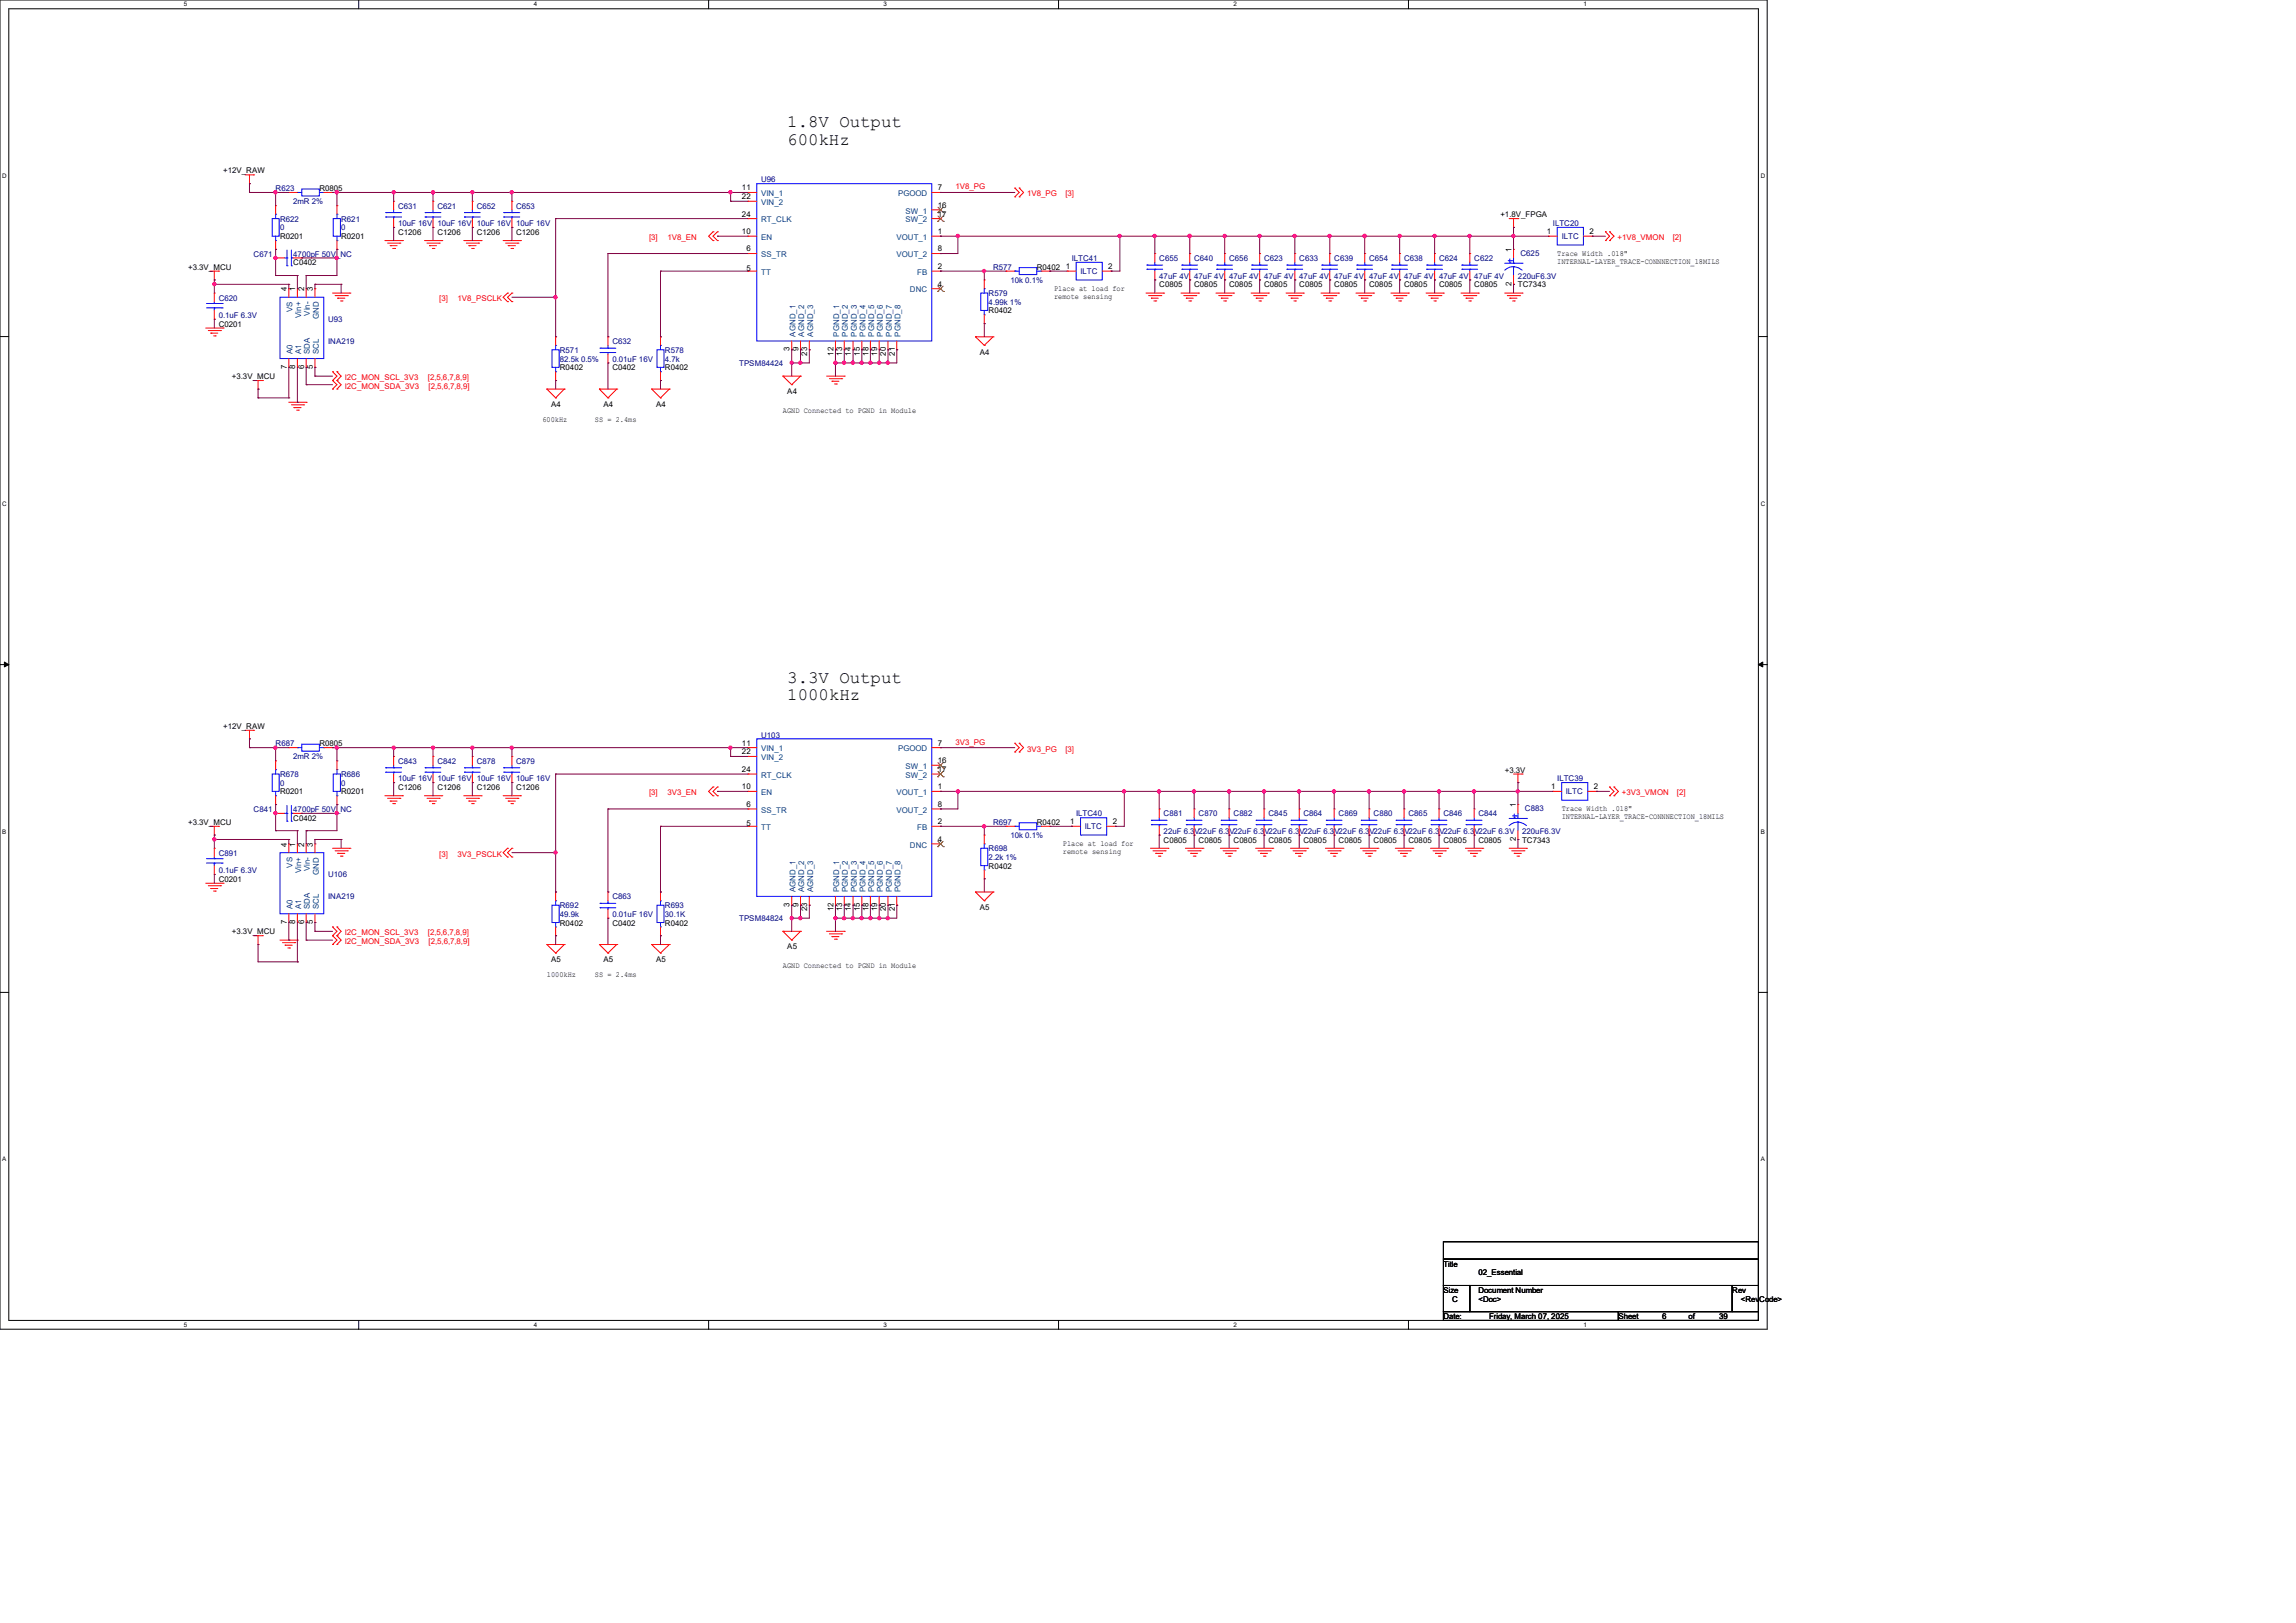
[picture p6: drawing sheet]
<svg xmlns="http://www.w3.org/2000/svg" width="420mm" height="297mm" viewBox="0 0 420 297" stroke-linecap="round" stroke-linejoin="round" font-family="sans-serif">
<defs><g id="words">
<g font-size="3.2">
<text x="144" y="23.3">1.8V Output</text>
<text x="144" y="26.5">600kHz</text>
<text x="144" y="124.9">3.3V Output</text>
<text x="144" y="128.1">1000kHz</text>
</g>
<g font-size="1.4">
<text x="40.8" y="31.8">+12V_RAW</text>
<text x="58.4" y="35">R0805</text>
<text x="135.7" y="34.8">11</text>
<text x="171.5" y="34.8">7</text>
<text x="135.7" y="36.5">22</text>
<text x="135.7" y="39.6">24</text>
<text x="171.5" y="38">16</text>
<text x="171.5" y="39.6">17</text>
<text x="274.4" y="39.8">+1.8V_FPGA</text>
<text x="51.2" y="43.8">R0201</text>
<text x="62.4" y="43.8">R0201</text>
<text x="72.8" y="43">C1206</text>
<text x="80" y="43">C1206</text>
<text x="87.2" y="43">C1206</text>
<text x="94.4" y="43">C1206</text>
<text x="135.7" y="42.8">10</text>
<text x="136.5" y="46">6</text>
<text x="171.5" y="42.8">1</text>
<text x="171.5" y="46">8</text>
<text x="276.5" y="46.1" transform="rotate(-90 276.5 46.1)">1</text>
<text x="283" y="42.8">1</text>
<text x="284.9" y="46.8">Trace Width .018&quot;</text>
<text x="290.7" y="42.8">2</text>
<text x="34.4" y="49.4">+3.3V_MCU</text>
<text x="52.5" y="53.3" transform="rotate(-90 52.5 53.3)">4</text>
<text x="53.6" y="48.6">C0402</text>
<text x="54" y="53.3" transform="rotate(-90 54 53.3)">1</text>
<text x="55.6" y="53.3" transform="rotate(-90 55.6 53.3)">2</text>
<text x="57.2" y="53.3" transform="rotate(-90 57.2 53.3)">3</text>
<text x="136.5" y="49.5">5</text>
<text x="171.5" y="49.2">2</text>
<text x="171.5" y="52.5">4</text>
<text x="189.7" y="49.4">R0402</text>
<text x="192.8" y="53.2">Place at load for</text>
<text x="194.9" y="49.2">1</text>
<text x="202.7" y="49.2">2</text>
<text x="212" y="52.6">C0805</text>
<text x="218.4" y="52.6">C0805</text>
<text x="224.8" y="52.6">C0805</text>
<text x="231.2" y="52.6">C0805</text>
<text x="237.7" y="52.6">C0805</text>
<text x="244.1" y="52.6">C0805</text>
<text x="250.4" y="52.6">C0805</text>
<text x="256.8" y="52.6">C0805</text>
<text x="263.2" y="52.6">C0805</text>
<text x="269.7" y="52.6">C0805</text>
<text x="276.5" y="52.3" transform="rotate(-90 276.5 52.3)">2</text>
<text x="277.7" y="52.6">TC7343</text>
<text x="284.9" y="48.3">INTERNAL-LAYER_TRACE-CONNNECTION_18MILS</text>
<text x="40" y="59.8">C0201</text>
<text x="180.8" y="57.4">R0402</text>
<text x="192.8" y="54.7">remote sensing</text>
<text x="144.4" y="64.3" transform="rotate(-90 144.4 64.3)">3</text>
<text x="146.1" y="64.3" transform="rotate(-90 146.1 64.3)">9</text>
<text x="147.7" y="65.1" transform="rotate(-90 147.7 65.1)">23</text>
<text x="152.4" y="65.1" transform="rotate(-90 152.4 65.1)">12</text>
<text x="154.1" y="65.1" transform="rotate(-90 154.1 65.1)">13</text>
<text x="155.7" y="65.1" transform="rotate(-90 155.7 65.1)">14</text>
<text x="157.3" y="65.1" transform="rotate(-90 157.3 65.1)">15</text>
<text x="158.8" y="65.1" transform="rotate(-90 158.8 65.1)">18</text>
<text x="160.4" y="65.1" transform="rotate(-90 160.4 65.1)">19</text>
<text x="162.1" y="65.1" transform="rotate(-90 162.1 65.1)">20</text>
<text x="163.7" y="65.1" transform="rotate(-90 163.7 65.1)">21</text>
<text x="179.2" y="64.9">A4</text>
<text x="42.4" y="69.4">+3.3V_MCU</text>
<text x="52.5" y="67.5" transform="rotate(-90 52.5 67.5)">7</text>
<text x="54" y="67.5" transform="rotate(-90 54 67.5)">8</text>
<text x="55.6" y="67.5" transform="rotate(-90 55.6 67.5)">6</text>
<text x="57.2" y="67.5" transform="rotate(-90 57.2 67.5)">5</text>
<text x="102.4" y="67.8">R0402</text>
<text x="112" y="67.8">C0402</text>
<text x="121.6" y="67.8">R0402</text>
<text x="99.2" y="77.2">600kHz</text>
<text x="100.8" y="74.5">A4</text>
<text x="108.8" y="77.2">SS = 2.4ms</text>
<text x="110.4" y="74.5">A4</text>
<text x="120" y="74.5">A4</text>
<text x="143.2" y="75.6">AGND Connected to PGND in Module</text>
<text x="144" y="72.1">A4</text>
<text x="40.8" y="133.4">+12V_RAW</text>
<text x="58.4" y="136.6">R0805</text>
<text x="135.7" y="136.4">11</text>
<text x="171.5" y="136.4">7</text>
<text x="135.7" y="138.1">22</text>
<text x="135.7" y="141.3">24</text>
<text x="171.5" y="139.7">16</text>
<text x="171.5" y="141.3">17</text>
<text x="275.3" y="141.4">+3.3V</text>
<text x="51.2" y="145.4">R0201</text>
<text x="62.4" y="145.4">R0201</text>
<text x="72.8" y="144.6">C1206</text>
<text x="80" y="144.6">C1206</text>
<text x="87.2" y="144.6">C1206</text>
<text x="94.4" y="144.6">C1206</text>
<text x="135.7" y="144.4">10</text>
<text x="136.5" y="147.7">6</text>
<text x="171.5" y="144.4">1</text>
<text x="171.5" y="147.7">8</text>
<text x="277.3" y="147.7" transform="rotate(-90 277.3 147.7)">1</text>
<text x="283.8" y="144.4">1</text>
<text x="285.7" y="148.4">Trace Width .018&quot;</text>
<text x="285.7" y="149.9">INTERNAL-LAYER_TRACE-CONNNECTION_18MILS</text>
<text x="291.6" y="144.4">2</text>
<text x="34.4" y="151">+3.3V_MCU</text>
<text x="52.5" y="154.9" transform="rotate(-90 52.5 154.9)">4</text>
<text x="53.6" y="150.2">C0402</text>
<text x="54" y="154.9" transform="rotate(-90 54 154.9)">1</text>
<text x="55.6" y="154.9" transform="rotate(-90 55.6 154.9)">2</text>
<text x="57.2" y="154.9" transform="rotate(-90 57.2 154.9)">3</text>
<text x="136.5" y="151.1">5</text>
<text x="171.5" y="150.8">2</text>
<text x="171.5" y="154.1">4</text>
<text x="189.7" y="151">R0402</text>
<text x="194.4" y="154.8">Place at load for</text>
<text x="195.8" y="150.8">1</text>
<text x="203.5" y="150.8">2</text>
<text x="212.9" y="154.2">C0805</text>
<text x="219.2" y="154.2">C0805</text>
<text x="225.6" y="154.2">C0805</text>
<text x="232" y="154.2">C0805</text>
<text x="238.4" y="154.2">C0805</text>
<text x="244.9" y="154.2">C0805</text>
<text x="251.2" y="154.2">C0805</text>
<text x="257.6" y="154.2">C0805</text>
<text x="264" y="154.2">C0805</text>
<text x="270.4" y="154.2">C0805</text>
<text x="277.3" y="153.9" transform="rotate(-90 277.3 153.9)">2</text>
<text x="278.4" y="154.2">TC7343</text>
<text x="40" y="161.4">C0201</text>
<text x="180.8" y="159">R0402</text>
<text x="194.4" y="156.3">remote sensing</text>
<text x="144.4" y="165.9" transform="rotate(-90 144.4 165.9)">3</text>
<text x="146.1" y="165.9" transform="rotate(-90 146.1 165.9)">9</text>
<text x="147.7" y="166.8" transform="rotate(-90 147.7 166.8)">23</text>
<text x="152.4" y="166.8" transform="rotate(-90 152.4 166.8)">12</text>
<text x="154.1" y="166.8" transform="rotate(-90 154.1 166.8)">13</text>
<text x="155.7" y="166.8" transform="rotate(-90 155.7 166.8)">14</text>
<text x="157.3" y="166.8" transform="rotate(-90 157.3 166.8)">15</text>
<text x="158.8" y="166.8" transform="rotate(-90 158.8 166.8)">18</text>
<text x="160.4" y="166.8" transform="rotate(-90 160.4 166.8)">19</text>
<text x="162.1" y="166.8" transform="rotate(-90 162.1 166.8)">20</text>
<text x="163.7" y="166.8" transform="rotate(-90 163.7 166.8)">21</text>
<text x="179.2" y="166.5">A5</text>
<text x="42.4" y="171">+3.3V_MCU</text>
<text x="52.5" y="169.1" transform="rotate(-90 52.5 169.1)">7</text>
<text x="54" y="169.1" transform="rotate(-90 54 169.1)">8</text>
<text x="55.6" y="169.1" transform="rotate(-90 55.6 169.1)">6</text>
<text x="57.2" y="169.1" transform="rotate(-90 57.2 169.1)">5</text>
<text x="102.4" y="169.4">R0402</text>
<text x="112" y="169.4">C0402</text>
<text x="121.6" y="169.4">R0402</text>
<text x="144" y="173.7">A5</text>
<text x="100" y="178.8">1000kHz</text>
<text x="100.8" y="176.1">A5</text>
<text x="108.8" y="178.8">SS = 2.4ms</text>
<text x="110.4" y="176.1">A5</text>
<text x="120" y="176.1">A5</text>
<text x="143.2" y="177.2">AGND Connected to PGND in Module</text>
<text x="264" y="231.8">Title</text>
<text x="270.4" y="233.4">02_Essential</text>
<text x="264" y="236.6">Size</text>
<text x="265.6" y="238.2">C</text>
<text x="270.4" y="236.6">Document Number</text>
<text x="270.4" y="238.2">&lt;Doc&gt;</text>
<text x="316.9" y="236.6">Rev</text>
<text x="318.4" y="238.2">&lt;RevCode&gt;</text>
<text x="264" y="241.4">Date:</text>
<text x="272.4" y="241.4">Friday, March 07, 2025</text>
<text x="296" y="241.4">Sheet</text>
<text x="304" y="241.4">6</text>
<text x="308.9" y="241.4">of</text>
<text x="314.5" y="241.4">39</text>
</g>
<g font-size="1.4" fill="#000080">
<text x="50.4" y="35">R623</text>
<text x="139.2" y="33.4">U96</text>
<text x="51.2" y="40.6">R622</text>
<text x="53.6" y="37.4">2mR 2%</text>
<text x="62.4" y="40.6">R621</text>
<text x="72.8" y="38.2">C631</text>
<text x="72.8" y="41.4">10uF 16V 10uF 16V 10uF 16V 10uF 16V</text>
<text x="80" y="38.2">C621</text>
<text x="87.2" y="38.2">C652</text>
<text x="94.4" y="38.2">C653</text>
<text x="284.1" y="41.4">ILTC20</text>
<text x="46.4" y="47">C671</text>
<text x="51.2" y="42.2">0</text>
<text x="53.6" y="47">4700pF 50V_NC</text>
<text x="62.4" y="42.2">0</text>
<text x="196" y="47.8">ILTC41</text>
<text x="212" y="47.8">C655</text>
<text x="218.4" y="47.8">C640</text>
<text x="224.8" y="47.8">C656</text>
<text x="231.2" y="47.8">C623</text>
<text x="237.7" y="47.8">C633</text>
<text x="244.1" y="47.8">C639</text>
<text x="250.4" y="47.8">C654</text>
<text x="256.8" y="47.8">C638</text>
<text x="263.2" y="47.8">C624</text>
<text x="269.7" y="47.8">C622</text>
<text x="278.1" y="46.8">C625</text>
<text x="285.7" y="43.8">ILTC</text>
<text x="181.7" y="49.4">R577</text>
<text x="184.8" y="51.8">10k 0.1%</text>
<text x="197.7" y="50.2">ILTC</text>
<text x="212" y="51">47uF 4V 47uF 4V 47uF 4V 47uF 4V 47uF 4V 47uF 4V 47uF 4V 47uF 4V 47uF 4V 47uF 4V</text>
<text x="277.7" y="51">220uF6.3V</text>
<text x="40" y="55">C620</text>
<text x="40" y="58.2">0.1uF 6.3V</text>
<text x="60" y="59">U93</text>
<text x="180.8" y="54.2">R579</text>
<text x="180.8" y="55.8">4.99k 1%</text>
<text x="60" y="63">INA219</text>
<text x="102.4" y="64.6">R571</text>
<text x="112" y="63">C632</text>
<text x="121.6" y="64.6">R578</text>
<text x="102.4" y="66.2">82.5k 0.5%</text>
<text x="112" y="66.2">0.01uF 16V</text>
<text x="121.6" y="66.2">4.7k</text>
<text x="135.2" y="67">TPSM84424</text>
<text x="50.4" y="136.6">R687</text>
<text x="139.2" y="135">U103</text>
<text x="51.2" y="142.2">R678</text>
<text x="51.2" y="143.8">0</text>
<text x="53.6" y="139">2mR 2%</text>
<text x="62.4" y="142.2">R686</text>
<text x="62.4" y="143.8">0</text>
<text x="72.8" y="139.8">C843</text>
<text x="72.8" y="143">10uF 16V 10uF 16V 10uF 16V 10uF 16V</text>
<text x="80" y="139.8">C842</text>
<text x="87.2" y="139.8">C878</text>
<text x="94.4" y="139.8">C879</text>
<text x="284.9" y="143">ILTC39</text>
<text x="46.4" y="148.6">C841</text>
<text x="53.6" y="148.6">4700pF 50V_NC</text>
<text x="196.9" y="149.4">ILTC40</text>
<text x="212.9" y="149.4">C881</text>
<text x="219.2" y="149.4">C870</text>
<text x="225.6" y="149.4">C882</text>
<text x="232" y="149.4">C845</text>
<text x="238.4" y="149.4">C864</text>
<text x="244.9" y="149.4">C869</text>
<text x="251.2" y="149.4">C880</text>
<text x="257.6" y="149.4">C865</text>
<text x="264" y="149.4">C846</text>
<text x="270.4" y="149.4">C844</text>
<text x="278.9" y="148.4">C883</text>
<text x="286.4" y="145.4">ILTC</text>
<text x="180.8" y="155.8">R698</text>
<text x="181.7" y="151">R697</text>
<text x="184.8" y="153.4">10k 0.1%</text>
<text x="198.4" y="151.8">ILTC</text>
<text x="212.9" y="152.6">22uF 6.3V22uF 6.3V22uF 6.3V22uF 6.3V22uF 6.3V22uF 6.3V22uF 6.3V22uF 6.3V22uF 6.3V22uF 6.3V</text>
<text x="278.4" y="152.6">220uF6.3V</text>
<text x="40" y="156.6">C891</text>
<text x="40" y="159.8">0.1uF 6.3V</text>
<text x="60" y="160.6">U106</text>
<text x="180.8" y="157.4">2.2k 1%</text>
<text x="60" y="164.6">INA219</text>
<text x="102.4" y="166.2">R692</text>
<text x="102.4" y="167.8">49.9k</text>
<text x="112" y="164.6">C863</text>
<text x="112" y="167.8">0.01uF 16V</text>
<text x="121.6" y="166.2">R693</text>
<text x="121.6" y="167.8">30.1K</text>
<text x="135.2" y="168.6">TPSM84824</text>
</g>
<g font-size="1.4" fill="#004080">
<text x="139.2" y="35.9">VIN_1</text>
<text x="164.3" y="35.9">PGOOD</text>
<text x="139.2" y="37.5">VIN_2</text>
<text x="139.2" y="40.7">RT_CLK</text>
<text x="165.6" y="39.1">SW_1</text>
<text x="165.6" y="40.7">SW_2</text>
<text x="139.2" y="43.9">EN</text>
<text x="139.2" y="47.1">SS_TR</text>
<text x="164" y="43.9">VOUT_1</text>
<text x="164" y="47.1">VOUT_2</text>
<text x="139.2" y="50.3">TT</text>
<text x="166.5" y="53.5">DNC</text>
<text x="167.8" y="50.3">FB</text>
<text x="53.5" y="57.2" transform="rotate(-90 53.5 57.2)">VS</text>
<text x="55.1" y="58.2" transform="rotate(-90 55.1 58.2)">Vin+</text>
<text x="56.7" y="57.8" transform="rotate(-90 56.7 57.8)">Vin-</text>
<text x="58.3" y="58.4" transform="rotate(-90 58.3 58.4)">GND</text>
<text x="53.5" y="64.8" transform="rotate(-90 53.5 64.8)">A0</text>
<text x="55.1" y="64.8" transform="rotate(-90 55.1 64.8)">A1</text>
<text x="56.7" y="64.8" transform="rotate(-90 56.7 64.8)">SDA</text>
<text x="58.3" y="64.8" transform="rotate(-90 58.3 64.8)">SCL</text>
<text x="145.5" y="61.6" transform="rotate(-90 145.5 61.6)">AGND_1</text>
<text x="147.1" y="61.6" transform="rotate(-90 147.1 61.6)">AGND_2</text>
<text x="148.7" y="61.6" transform="rotate(-90 148.7 61.6)">AGND_3</text>
<text x="153.5" y="61.6" transform="rotate(-90 153.5 61.6)">PGND_1</text>
<text x="155.1" y="61.6" transform="rotate(-90 155.1 61.6)">PGND_2</text>
<text x="156.7" y="61.6" transform="rotate(-90 156.7 61.6)">PGND_3</text>
<text x="158.3" y="61.6" transform="rotate(-90 158.3 61.6)">PGND_4</text>
<text x="159.9" y="61.6" transform="rotate(-90 159.9 61.6)">PGND_5</text>
<text x="161.5" y="61.6" transform="rotate(-90 161.5 61.6)">PGND_6</text>
<text x="163.1" y="61.6" transform="rotate(-90 163.1 61.6)">PGND_7</text>
<text x="164.7" y="61.6" transform="rotate(-90 164.7 61.6)">PGND_8</text>
<text x="139.2" y="137.5">VIN_1</text>
<text x="164.3" y="137.5">PGOOD</text>
<text x="139.2" y="139.1">VIN_2</text>
<text x="139.2" y="142.3">RT_CLK</text>
<text x="165.6" y="140.7">SW_1</text>
<text x="165.6" y="142.3">SW_2</text>
<text x="139.2" y="145.5">EN</text>
<text x="139.2" y="148.7">SS_TR</text>
<text x="164" y="145.5">VOUT_1</text>
<text x="164" y="148.7">VOUT_2</text>
<text x="139.2" y="151.9">TT</text>
<text x="166.5" y="155.1">DNC</text>
<text x="167.8" y="151.9">FB</text>
<text x="53.5" y="158.8" transform="rotate(-90 53.5 158.8)">VS</text>
<text x="55.1" y="159.8" transform="rotate(-90 55.1 159.8)">Vin+</text>
<text x="56.7" y="159.4" transform="rotate(-90 56.7 159.4)">Vin-</text>
<text x="58.3" y="160.1" transform="rotate(-90 58.3 160.1)">GND</text>
<text x="53.5" y="166.4" transform="rotate(-90 53.5 166.4)">A0</text>
<text x="55.1" y="166.4" transform="rotate(-90 55.1 166.4)">A1</text>
<text x="56.7" y="166.4" transform="rotate(-90 56.7 166.4)">SDA</text>
<text x="58.3" y="166.4" transform="rotate(-90 58.3 166.4)">SCL</text>
<text x="145.5" y="163.2" transform="rotate(-90 145.5 163.2)">AGND_1</text>
<text x="147.1" y="163.2" transform="rotate(-90 147.1 163.2)">AGND_2</text>
<text x="148.7" y="163.2" transform="rotate(-90 148.7 163.2)">AGND_3</text>
<text x="153.5" y="163.2" transform="rotate(-90 153.5 163.2)">PGND_1</text>
<text x="155.1" y="163.2" transform="rotate(-90 155.1 163.2)">PGND_2</text>
<text x="156.7" y="163.2" transform="rotate(-90 156.7 163.2)">PGND_3</text>
<text x="158.3" y="163.2" transform="rotate(-90 158.3 163.2)">PGND_4</text>
<text x="159.9" y="163.2" transform="rotate(-90 159.9 163.2)">PGND_5</text>
<text x="161.5" y="163.2" transform="rotate(-90 161.5 163.2)">PGND_6</text>
<text x="163.1" y="163.2" transform="rotate(-90 163.1 163.2)">PGND_7</text>
<text x="164.7" y="163.2" transform="rotate(-90 164.7 163.2)">PGND_8</text>
</g>
<g font-size="1.4" fill="#f00">
<text x="174.8" y="34.7">1V8_PG</text>
<text x="187.9" y="35.9">1V8_PG</text>
<text x="194.9" y="35.9">[3]</text>
<text x="118.7" y="43.9">[3]</text>
<text x="122.1" y="43.9">1V8_EN</text>
<text x="295.9" y="43.9">+1V8_VMON</text>
<text x="306" y="43.9">[2]</text>
<text x="80.3" y="55.1">[3]</text>
<text x="83.7" y="55.1">1V8_PSCLK</text>
<text x="63.1" y="69.5">I2C_MON_SCL_3V3</text>
<text x="63.1" y="71.1">I2C_MON_SDA_3V3</text>
<text x="78.3" y="69.5">[2,5,6,7,8,9]</text>
<text x="78.4" y="71.1">[2,5,6,7,8,9]</text>
<text x="174.8" y="136.3">3V3_PG</text>
<text x="187.9" y="137.5">3V3_PG</text>
<text x="194.9" y="137.5">[3]</text>
<text x="118.7" y="145.5">[3]</text>
<text x="122.1" y="145.5">3V3_EN</text>
<text x="296.7" y="145.5">+3V3_VMON</text>
<text x="306.7" y="145.5">[2]</text>
<text x="80.3" y="156.8">[3]</text>
<text x="83.7" y="156.8">3V3_PSCLK</text>
<text x="63.1" y="171.2">I2C_MON_SCL_3V3</text>
<text x="63.1" y="172.8">I2C_MON_SDA_3V3</text>
<text x="78.3" y="171.2">[2,5,6,7,8,9]</text>
<text x="78.4" y="172.8">[2,5,6,7,8,9]</text>
</g>
<g font-size="1.1">
<text x="33.6" y="1.1">5</text>
<text x="97.6" y="1.1">4</text>
<text x="161.6" y="1.1">3</text>
<text x="225.6" y="1.1">2</text>
<text x="289.6" y="1.1">1</text>
<text x=".4" y="32.6">D</text>
<text x="322.1" y="32.6">D</text>
<text x=".4" y="92.5">C</text>
<text x="322.1" y="92.5">C</text>
<text x=".4" y="152.6">B</text>
<text x="322.1" y="152.6">B</text>
<text x=".4" y="212.6">A</text>
<text x="322.1" y="212.6">A</text>
<text x="33.6" y="242.8">5</text>
<text x="97.6" y="242.8">4</text>
<text x="161.6" y="242.8">3</text>
<text x="225.6" y="242.8">2</text>
<text x="289.6" y="242.8">1</text>
</g>
</g></defs>
<path d="M0 0h323.3v243.2h-323.3zM1.6 1.6h320v240h-320z" fill="none" stroke="#000" stroke-width=".18"/>
<g fill="#fff">
<path d="M33.6 .2h.6v1.2h-.6z"/>
<path d="M33.6 241.8h.6v1.2h-.6z"/>
</g>
<path d="M65.6 0v1.6M65.6 241.6v1.6" fill="none" stroke="#000" stroke-width=".18"/>
<g fill="#fff">
<path d="M97.6 .2h.6v1.2h-.6z"/>
<path d="M97.6 241.8h.6v1.2h-.6z"/>
</g>
<path d="M129.6 0v1.6M129.6 241.6v1.6" fill="none" stroke="#000" stroke-width=".18"/>
<g fill="#fff">
<path d="M161.6 .2h.6v1.2h-.6z"/>
<path d="M161.6 241.8h.6v1.2h-.6z"/>
</g>
<path d="M193.6 0v1.6M193.6 241.6v1.6" fill="none" stroke="#000" stroke-width=".18"/>
<g fill="#fff">
<path d="M225.6 .2h.6v1.2h-.6z"/>
<path d="M225.6 241.8h.6v1.2h-.6z"/>
</g>
<path d="M257.6 0v1.6M257.6 241.6v1.6" fill="none" stroke="#000" stroke-width=".18"/>
<g fill="#fff">
<path d="M289.6 .2h.6v1.2h-.6z"/>
<path d="M289.6 241.8h.6v1.2h-.6z"/>
<path d="M.4 31.6h.8v1.2h-.8z"/>
<path d="M322.1 31.6h.7v1.2h-.7z"/>
<path d="M.4 91.6h.8v1.2h-.8z"/>
<path d="M322.1 91.6h.7v1.2h-.7z"/>
</g>
<path d="M0 61.6h1.6M321.6 61.6h1.7" fill="none" stroke="#000" stroke-width=".18"/>
<g fill="#fff">
<path d="M.4 151.6h.7v1.2h-.7z"/>
<path d="M322.1 151.6h.7v1.2h-.7z"/>
</g>
<path d="M0 121.6h1.6M321.6 121.6h1.7" fill="none" stroke="#000" stroke-width=".18"/>
<path d="M.8 121.2l.8 .4-.8 .4zM321.6 121.6l.9-.4v.8z" fill="#000" stroke="#000" stroke-width=".18"/>
<g fill="#fff">
<path d="M.4 211.6h.7v1.2h-.7z"/>
<path d="M322.1 211.6h.7v1.2h-.7z"/>
</g>
<path d="M0 181.6h1.6M321.6 181.6h1.7M264 227.2h57.6v3.2h-57.6zM264 230.4h57.6v4.8h-57.6zM264 235.2h4.9v4.8h-4.9zM268.9 235.2h48v4.8h-48zM316.9 235.2h4.7v4.8h-4.7zM264 240h32v1.6h-32zM296 240h25.6v1.6h-25.6z" fill="none" stroke="#000" stroke-width=".18"/>
<g fill="none" stroke="#f00" stroke-width=".18">
<path d="M44.8 32h1.6M45.6 33.6h.1M45.6 32v1.6M46.4 32h.1M50.4 37.6h.1M50.4 37.6v1.6M52.8 35.2h.1M52.8 35.2h1.6M59.2 35.2h1.6M60.8 35.2h.1M61.6 37.6h.1M61.6 37.6v1.6"/>
<path d="M72 36.8h.1M72 36.8v1.6M79.2 36.8h.1M79.2 36.8v1.6M86.4 36.8h.1M86.4 36.8v1.6M93.6 36.8h.1M93.6 36.8v1.6M136.8 35.2h.1M136.8 36.8h.1M136.8 35.2h1.6M136.8 36.8h1.6"/>
<path d="M170.4 35.2h1.6M170.4 38.4h1.6M172 35.2h.1M172 38.4h.1M185.6 34.4h.1M185.6 36h.1M185.6 34.4l.8 .8-.8 .8M186.4 34.4h.1M186.4 36h.1M186.4 34.4l.8 .8-.8 .8M38.4 49.6h1.6M39.2 51.2h.1"/>
<path d="M39.2 53.6h.1M39.2 58.4h.1M39.2 49.6v1.6M39.2 53.6v1.6M39.2 56.8v1.6M40 49.6h.1M50.4 45.6h.1M50.4 47.2h.1M50.4 44v1.6M50.4 47.2h1.6M52.8 52.8h.1M52.8 52.8v1.6"/>
<path d="M53.6 47.2h1.6M54.4 52.8h.1M54.4 52.8v1.6M55.2 47.2h.1M56 52.8h.1M56 52.8v1.6M57.6 52.8h.1M57.6 52.8v1.6M60.8 53.6h3.2M61.3 54.1h2.2M61.6 45.6h.1M61.6 44v1.6"/>
<path d="M61.8 54.6h.1M61.8 54.6h1.3M62.3 55.1h.3M62.6 55.1h.1M63.5 54.1h.1M64 53.6h.1M70.4 44h3.2M70.9 44.5h2.3M71.4 45h.1M71.4 45h1.2M71.8 45.5h.4M72 41.6h.1"/>
<path d="M72 40v1.6M72.2 45.5h.1M73.2 44.5h.1M73.6 44h.1M77.6 44h3.2M78.1 44.5h2.2M78.6 45h.1M78.6 45h1.2M79.1 45.5h.3M79.2 41.6h.1M79.2 40v1.6M79.4 45.5h.1"/>
<path d="M80.3 44.5h.1M80.8 44h.1M84.8 44h3.2M85.3 44.5h2.2M85.8 45h.1M85.8 45h1.3M86.3 45.5h.3M86.4 41.6h.1M86.4 40v1.6M86.6 45.5h.1M87.5 44.5h.1M88 44h.1"/>
<path d="M92 44h3.2M92.5 44.5h2.2M92.8 53.6h.1M92.8 55.2h.1M92.8 53.6l-.8 .8 .8 .8M93 45h.1M93 45h1.3M93.5 45.5h.3M93.6 53.6h.1M93.6 55.2h.1M93.6 41.6h.1M93.6 53.6l-.8 .8 .8 .8"/>
<path d="M93.6 40v1.6M93.8 45.5h.1M94.7 44.5h.1M95.2 44h.1M130.4 42.4h.1M130.4 44h.1M130.4 42.4l-.8 .8 .8 .8M131.2 42.4h.1M131.2 44h.1M131.2 42.4l-.8 .8 .8 .8M136.8 40h.1M136.8 43.2h.1"/>
<path d="M136.8 46.4h.1M136.8 49.6h.1M136.8 40h1.6M136.8 49.6h1.6M136.8 43.2h1.6M136.8 46.4h1.6M170.4 40h1.6M170.4 49.6h1.6M170.4 43.2h1.6M170.4 46.4h1.6M170.4 52.8h1.6M172 40h.1"/>
<path d="M172 43.2h.1M172 46.4h.1M172 49.6h.1M172 52.8h.1M180 51.2h.1M180 59.2h.1M180 51.2v1.6M180 57.6v1.6M184 49.6h.1M184 49.6h1.6M190.4 49.6h1.6M192 49.6h.1"/>
<path d="M195.2 49.6h.1M195.2 49.6h1.6M201.6 49.6h1.6M203.2 49.6h.1M209.6 53.6h3.3M210.1 54.1h2.2M210.6 54.6h.1M210.6 54.6h1.3M211.1 55.1h.3M211.2 51.2h.1M211.2 46.4h.1M211.2 46.4v1.6"/>
<path d="M211.2 49.6v1.6M211.4 55.1h.1M212.3 54.1h.1M212.9 53.6h.1M216 53.6h3.2M216.5 54.1h2.2M217 54.6h.1M217 54.6h1.3M217.5 55.1h.3M217.6 51.2h.1M217.6 46.4h.1M217.6 46.4v1.6"/>
<path d="M217.6 49.6v1.6M217.8 55.1h.1M218.7 54.1h.1M219.2 53.6h.1M222.4 53.6h3.2M222.9 54.1h2.3M223.4 54.6h.1M223.4 54.6h1.3M223.9 55.1h.3M224 51.2h.1M224 46.4h.1M224 46.4v1.6"/>
<path d="M224 49.6v1.6M224.2 55.1h.1M225.2 54.1h.1M225.6 53.6h.1M228.9 53.6h3.1M229.3 54.1h2.3M229.8 54.6h.1M229.8 54.6h1.3M230.3 55.1h.3M230.4 51.2h.1M230.4 46.4h.1M230.4 46.4v1.6"/>
<path d="M230.4 49.6v1.6M230.6 55.1h.1M231.6 54.1h.1M232 53.6h.1M235.2 53.6h3.2M235.7 54.1h2.3M236.2 54.6h.1M236.2 54.6h1.3M236.7 55.1h.3M236.9 51.2h.1M236.9 46.4h.1M236.9 46.4v1.6"/>
<path d="M236.9 49.6v1.6M237 55.1h.1M238 54.1h.1M238.4 53.6h.1M241.6 53.6h3.3M242.1 54.1h2.2M242.6 54.6h.1M242.6 54.6h1.3M243.1 55.1h.3M243.2 51.2h.1M243.2 46.4h.1M243.2 46.4v1.6"/>
<path d="M243.2 49.6v1.6M243.4 55.1h.1M244.3 54.1h.1M244.9 53.6h.1M248 53.6h3.2M248.5 54.1h2.2M249 54.6h.1M249 54.6h1.3M249.5 55.1h.3M249.6 51.2h.1M249.6 46.4h.1M249.6 46.4v1.6"/>
<path d="M249.6 49.6v1.6M249.8 55.1h.1M250.7 54.1h.1M251.2 53.6h.1M254.4 53.6h3.2M254.9 54.1h2.3M255.4 54.6h.1M255.4 54.6h1.3M255.9 55.1h.3M256 51.2h.1M256 46.4h.1M256 46.4v1.6"/>
<path d="M256 49.6v1.6M256.2 55.1h.1M257.2 54.1h.1M257.6 53.6h.1M260.9 53.6h3.1M261.3 54.1h2.3M261.8 54.6h.1M261.8 54.6h1.3M262.3 55.1h.3M262.4 51.2h.1M262.4 46.4h.1M262.4 46.4v1.6"/>
<path d="M262.4 49.6v1.6M262.6 55.1h.1M263.6 54.1h.1M264 53.6h.1M267.3 53.6h3.1M267.7 54.1h2.3M268.2 54.6h.1M268.2 54.6h1.3M268.7 55.1h.3M268.9 51.2h.1M268.9 46.4h.1M268.9 46.4v1.6"/>
<path d="M268.9 49.6v1.6M269 55.1h.1M270 54.1h.1M270.4 53.6h.1M275.3 53.6h3.1M275.7 54.1h2.3M276.1 40h1.6M276.2 54.6h.1M276.2 54.6h1.3M276.7 55.1h.3M276.9 41.6h.1M276.9 45.6h.1"/>
<path d="M276.9 52h.1M276.9 40v1.6M276.9 45.6v1.6M276.9 50.4v1.6M277 55.1h.1M277.7 40h.1M278 54.1h.1M278.4 53.6h.1M283.3 43.2h.1M283.3 43.2h1.6M289.6 43.2h1.7M291.3 43.2h.1"/>
<path d="M293.7 42.4h.1M293.7 44h.1M293.7 42.4l.7 .8-.7 .8M294.4 42.4h.1M294.4 44h.1M294.4 42.4l.8 .8-.8 .8M37.6 60h3.2M38.1 60.5h2.2M38.6 61h.1M38.6 61h1.2M39.1 61.5h.3M39.4 61.5h.1"/>
<path d="M40.3 60.5h.1M40.8 60h.1M46.4 69.6h1.6M47.2 71.2h.1M47.2 69.6v1.6M48 69.6h.1M52.8 67.2h.1M52.8 73.6h3.2M52.8 65.6v1.6M53.3 74.1h2.2M53.8 74.6h.1M53.8 74.6h1.3"/>
<path d="M54.3 75.1h.3M54.4 67.2h.1M54.4 65.6v1.6M54.6 75.1h.1M55.5 74.1h.1M56 73.6h.1M56 67.2h.1M56 65.6v1.6M57.6 67.2h.1M57.6 65.6v1.6M60.8 68h.1M60.8 69.6h.1"/>
<path d="M60.8 71.2h.1M60.8 68l.8 .8-.8 .8M60.8 69.6l.8 .8-.8 .8M61.6 68h.1M61.6 69.6h.1M61.6 71.2h.1M61.6 68l.8 .8-.8 .8M61.6 69.6l.8 .8-.8 .8M100 71.2h.1M100 71.2h3.2M100 71.2l1.6 1.6M101.6 72.8h.1"/>
<path d="M101.6 61.6h.1M101.6 69.6h.1M101.6 61.6v1.6M101.6 68v1.6M103.2 71.2h.1M103.2 71.2l-1.6 1.6M109.6 71.2h.1M109.6 71.2h3.2M109.6 71.2l1.6 1.6M111.2 72.8h.1M111.2 66.4h.1M111.2 61.6h.1"/>
<path d="M111.2 61.6v1.6M111.2 64.8v1.6M112.8 71.2h.1M112.8 71.2l-1.6 1.6M119.2 71.2h.1M119.2 71.2h3.2M119.2 71.2l1.6 1.6M120.8 72.8h.1M120.8 61.6h.1M120.8 69.6h.1M120.8 61.6v1.6M120.8 68v1.6"/>
<path d="M122.4 71.2h.1M122.4 71.2l-1.6 1.6M143.2 68.8h.1M143.2 68.8h3.2M143.2 68.8l1.6 1.6M144.8 70.4h.1M144.8 64h.1M144.8 62.4v1.6M146.4 68.8h.1M146.4 64h.1M146.4 68.8l-1.6 1.6M146.4 62.4v1.6"/>
<path d="M148 64h.1M148 62.4v1.6M151.2 68.8h3.2M151.7 69.3h2.3M152.2 69.8h.1M152.2 69.8h1.3M152.7 70.3h.3M152.8 64h.1M152.8 62.4v1.6M153 70.3h.1M154 69.3h.1M154.4 68.8h.1"/>
<path d="M154.4 64h.1M154.4 62.4v1.6M156 64h.1M156 62.4v1.6M157.6 64h.1M157.6 62.4v1.6M159.2 64h.1M159.2 62.4v1.6M160.8 64h.1M160.8 62.4v1.6M162.4 64h.1M162.4 62.4v1.6"/>
<path d="M164 64h.1M164 62.4v1.6M178.4 61.6h.1M178.4 61.6h3.3M178.4 61.6l1.6 1.6M180 63.2h.1M181.7 61.6h.1M181.7 61.6l-1.7 1.6M44.8 133.6h1.6M45.6 135.2h.1M45.6 133.6v1.6M46.4 133.6h.1"/>
<path d="M50.4 139.2h.1M50.4 139.2v1.6M52.8 136.8h.1M52.8 136.8h1.6M59.2 136.8h1.6M60.8 136.8h.1M61.6 139.2h.1M61.6 139.2v1.6M72 138.4h.1M72 138.4v1.6M79.2 138.4h.1M79.2 138.4v1.6"/>
<path d="M86.4 138.4h.1M86.4 138.4v1.6M93.6 138.4h.1M93.6 138.4v1.6M136.8 136.8h.1M136.8 138.4h.1M136.8 136.8h1.6M136.8 138.4h1.6M170.4 136.8h1.6M172 136.8h.1M185.6 136h.1M185.6 137.6h.1"/>
<path d="M185.6 136l.8 .8-.8 .8M186.4 136h.1M186.4 137.6h.1M186.4 136l.8 .8-.8 .8M38.4 151.2h1.6M39.2 152.8h.1M39.2 155.2h.1M39.2 151.2v1.6M39.2 155.2v1.6M39.2 158.4v1.6M40 151.2h.1M50.4 148.8h.1"/>
<path d="M50.4 147.2h.1M50.4 145.6v1.6M50.4 148.8h1.6M52.8 154.4h.1M52.8 154.4v1.6M53.6 148.8h1.6M54.4 154.4h.1M54.4 154.4v1.6M55.2 148.8h.1M56 154.4h.1M56 154.4v1.6M57.6 154.4h.1"/>
<path d="M57.6 154.4v1.6M60.8 155.2h3.2M61.3 155.7h2.2M61.6 147.2h.1M61.6 145.6v1.6M61.8 156.2h.1M61.8 156.2h1.3M62.3 156.7h.3M62.6 156.7h.1M63.5 155.7h.1M64 155.2h.1M70.4 145.6h3.2"/>
<path d="M70.9 146.1h2.3M71.4 146.6h.1M71.4 146.6h1.2M71.8 147.1h.4M72 143.2h.1M72 141.6v1.6M72.2 147.1h.1M73.2 146.1h.1M73.6 145.6h.1M77.6 145.6h3.2M78.1 146.1h2.2M78.6 146.6h.1"/>
<path d="M78.6 146.6h1.2M79.1 147.1h.3M79.2 143.2h.1M79.2 141.6v1.6M79.4 147.1h.1M80.3 146.1h.1M80.8 145.6h.1M84.8 145.6h3.2M85.3 146.1h2.2M85.8 146.6h.1M85.8 146.6h1.3M86.3 147.1h.3"/>
<path d="M86.4 143.2h.1M86.4 141.6v1.6M86.6 147.1h.1M87.5 146.1h.1M88 145.6h.1M92 145.6h3.2M92.5 146.1h2.2M92.8 155.2h.1M92.8 156.8h.1M92.8 155.2l-.8 .8 .8 .8M93 146.6h.1M93 146.6h1.3"/>
<path d="M93.5 147.1h.3M93.6 155.2h.1M93.6 156.8h.1M93.6 143.2h.1M93.6 155.2l-.8 .8 .8 .8M93.6 141.6v1.6M93.8 147.1h.1M94.7 146.1h.1M95.2 145.6h.1M130.4 144h.1M130.4 145.6h.1M130.4 144l-.8 .8 .8 .8"/>
<path d="M131.2 144h.1M131.2 145.6h.1M131.2 144l-.8 .8 .8 .8M136.8 141.6h.1M136.8 144.8h.1M136.8 148h.1M136.8 151.2h.1M136.8 141.6h1.6M136.8 151.2h1.6M136.8 144.8h1.6M136.8 148h1.6M170.4 141.6h1.6"/>
<path d="M170.4 151.2h1.6M170.4 144.8h1.6M170.4 148h1.6M170.4 140h1.6M170.4 154.4h1.6M172 140h.1M172 141.6h.1M172 144.8h.1M172 148h.1M172 151.2h.1M172 154.4h.1M180 152.8h.1"/>
<path d="M180 152.8v1.6M180 159.2v1.6M184 151.2h.1M184 151.2h1.6M190.4 151.2h1.6M192 151.2h.1M196 151.2h.1M196 151.2h1.7M202.4 151.2h1.6M204 151.2h.1M210.4 155.2h3.3M210.9 155.7h2.2"/>
<path d="M211.4 156.2h.1M211.4 156.2h1.3M211.9 156.7h.3M212 152.8h.1M212 148h.1M212 148v1.6M212 151.2v1.6M212.2 156.7h.1M213.1 155.7h.1M213.7 155.2h.1M216.8 155.2h3.2M217.3 155.7h2.2"/>
<path d="M217.8 156.2h.1M217.8 156.2h1.3M218.3 156.7h.3M218.4 152.8h.1M218.4 148h.1M218.4 148v1.6M218.4 151.2v1.6M218.6 156.7h.1M219.5 155.7h.1M220 155.2h.1M223.2 155.2h3.2M223.7 155.7h2.3"/>
<path d="M224.2 156.2h.1M224.2 156.2h1.3M224.7 156.7h.3M224.8 152.8h.1M224.8 148h.1M224.8 148v1.6M224.8 151.2v1.6M225 156.7h.1M226 155.7h.1M226.4 155.2h.1M229.7 155.2h3.1M230.1 155.7h2.3"/>
<path d="M230.6 156.2h.1M230.6 156.2h1.3M231.1 156.7h.3M231.2 152.8h.1M231.2 148h.1M231.2 148v1.6M231.2 151.2v1.6M231.4 156.7h.1M232.4 155.7h.1M232.8 155.2h.1M236.1 155.2h3.1M236.5 155.7h2.3"/>
<path d="M237 156.2h.1M237 156.2h1.3M237.5 156.7h.3M237.7 152.8h.1M237.7 148h.1M237.7 148v1.6M237.7 151.2v1.6M237.8 156.7h.1M238.8 155.7h.1M239.2 155.2h.1M242.4 155.2h3.3M242.9 155.7h2.3"/>
<path d="M243.4 156.2h.1M243.4 156.2h1.3M243.9 156.7h.3M244.1 152.8h.1M244.1 148h.1M244.1 148v1.6M244.1 151.2v1.6M244.2 156.7h.1M245.2 155.7h.1M245.7 155.2h.1M248.8 155.2h3.3M249.3 155.7h2.2"/>
<path d="M249.8 156.2h.1M249.8 156.2h1.3M250.3 156.7h.3M250.4 152.8h.1M250.4 148h.1M250.4 148v1.6M250.4 151.2v1.6M250.6 156.7h.1M251.5 155.7h.1M252.1 155.2h.1M255.2 155.2h3.2M255.7 155.7h2.3"/>
<path d="M256.2 156.2h.1M256.2 156.2h1.3M256.7 156.7h.3M256.8 152.8h.1M256.8 148h.1M256.8 148v1.6M256.8 151.2v1.6M257 156.7h.1M258 155.7h.1M258.4 155.2h.1M261.7 155.2h3.1M262.1 155.7h2.3"/>
<path d="M262.6 156.2h.1M262.6 156.2h1.3M263.1 156.7h.3M263.2 152.8h.1M263.2 148h.1M263.2 148v1.6M263.2 151.2v1.6M263.4 156.7h.1M264.4 155.7h.1M264.8 155.2h.1M268.1 155.2h3.1M268.5 155.7h2.3"/>
<path d="M269 156.2h.1M269 156.2h1.3M269.5 156.7h.3M269.7 152.8h.1M269.7 148h.1M269.7 148v1.6M269.7 151.2v1.6M269.8 156.7h.1M270.8 155.7h.1M271.2 155.2h.1M276.1 155.2h3.1M276.5 155.7h2.3"/>
<path d="M276.9 141.6h1.5M277 156.2h.1M277 156.2h1.3M277.5 156.7h.3M277.7 143.2h.1M277.7 147.2h.1M277.7 153.6h.1M277.7 141.6v1.6M277.7 147.2v1.6M277.7 152v1.6M277.8 156.7h.1M278.4 141.6h.1"/>
<path d="M278.8 155.7h.1M279.2 155.2h.1M284.1 144.8h.1M284.1 144.8h1.6M290.4 144.8h1.7M292.1 144.8h.1M294.4 144h.1M294.4 145.6h.1M294.4 144l.8 .8-.8 .8M295.2 144h.1M295.2 145.6h.1M295.2 144l.8 .8-.8 .8"/>
<path d="M37.6 161.6h3.2M38.1 162.1h2.2M38.6 162.6h.1M38.6 162.6h1.2M39.1 163.1h.3M39.2 160h.1M39.4 163.1h.1M40.3 162.1h.1M40.8 161.6h.1M46.4 171.2h1.6M47.2 172.8h.1M47.2 171.2v1.6"/>
<path d="M48 171.2h.1M51.2 172h3.2M51.7 172.5h2.2M52.2 173h.1M52.2 173h1.3M52.7 173.5h.3M52.8 168.8h.1M52.8 167.2v1.6M53 173.5h.1M53.9 172.5h.1M54.4 172h.1M54.4 168.8h.1"/>
<path d="M54.4 167.2v1.6M56 168.8h.1M56 167.2v1.6M57.6 168.8h.1M57.6 167.2v1.6M60.8 169.6h.1M60.8 171.2h.1M60.8 172.8h.1M60.8 169.6l.8 .8-.8 .8M60.8 171.2l.8 .8-.8 .8M61.6 169.6h.1M61.6 171.2h.1"/>
<path d="M61.6 172.8h.1M61.6 169.6l.8 .8-.8 .8M61.6 171.2l.8 .8-.8 .8M100 172.8h.1M100 172.8h3.2M100 172.8l1.6 1.6M101.6 174.4h.1M101.6 163.2h.1M101.6 171.2h.1M101.6 163.2v1.6M101.6 169.6v1.6M103.2 172.8h.1"/>
<path d="M103.2 172.8l-1.6 1.6M109.6 172.8h.1M109.6 172.8h3.2M109.6 172.8l1.6 1.6M111.2 174.4h.1M111.2 168h.1M111.2 163.2h.1M111.2 163.2v1.6M111.2 166.4v1.6M112.8 172.8h.1M112.8 172.8l-1.6 1.6M119.2 172.8h.1"/>
<path d="M119.2 172.8h3.2M119.2 172.8l1.6 1.6M120.8 174.4h.1M120.8 163.2h.1M120.8 171.2h.1M120.8 163.2v1.6M120.8 169.6v1.6M122.4 172.8h.1M122.4 172.8l-1.6 1.6M143.2 170.4h.1M143.2 170.4h3.2M143.2 170.4l1.6 1.6"/>
<path d="M144.8 172h.1M144.8 165.7h.1M144.8 164v1.7M146.4 170.4h.1M146.4 165.7h.1M146.4 170.4l-1.6 1.6M146.4 164v1.7M148 165.7h.1M148 164v1.7M151.2 170.4h3.2M151.7 170.9h2.3M152.2 171.4h.1"/>
<path d="M152.2 171.4h1.3M152.7 171.9h.3M152.8 165.7h.1M152.8 164v1.7M153 171.9h.1M154 170.9h.1M154.4 170.4h.1M154.4 165.7h.1M154.4 164v1.7M156 165.7h.1M156 164v1.7M157.6 165.7h.1"/>
<path d="M157.6 164v1.7M159.2 165.7h.1M159.2 164v1.7M160.8 165.7h.1M160.8 164v1.7M162.4 165.7h.1M162.4 164v1.7M164 165.7h.1M164 164v1.7M178.4 163.2h.1M178.4 163.2h3.3M178.4 163.2l1.6 1.6"/>
<path d="M180 164.8h.1M180 160.8h.1M181.7 163.2h.1M181.7 163.2l-1.7 1.6"/>
</g>
<g fill="none" stroke="#00f" stroke-width=".18">
<path d="M50.4 39.2h.1M50.4 39.2v.8M54.4 35.2h.1M54.4 35.2h.8M55.2 34.6h3.2v1.3h-3.2zM58.4 35.2h.8M59.2 35.2h.1M61.6 39.2h.1M61.6 39.2v.8M70.6 38.9h.1M70.6 39.7h.1M70.6 38.9h2.8"/>
<path d="M70.6 39.7h2.8M72 39.7h.1M72 38.9h.1M72 38.4v.5M72 39.7v.3M77.8 38.9h.1M77.8 39.7h.1M77.8 38.9h2.8M77.8 39.7h2.8M79.2 39.7h.1M79.2 38.9h.1M79.2 38.4v.5"/>
<path d="M79.2 39.7v.3M85 38.9h.1M85 39.7h.1M85 38.9h2.8M85 39.7h2.8M86.4 39.7h.1M86.4 38.9h.1M86.4 38.4v.5M86.4 39.7v.3M92.2 38.9h.1M92.2 39.7h.1M92.2 38.9h2.9"/>
<path d="M92.2 39.7h2.9M93.6 39.7h.1M93.6 38.9h.1M93.6 38.4v.5M93.6 39.7v.3M138.4 33.6h32v28.8h-32zM37.8 56.3h2.8M37.8 55.5h2.8M39.2 55.5h.1M39.2 56.3h.1M39.2 55.2v.3M39.2 56.3v.5"/>
<path d="M40.6 56.3h.1M40.6 55.5h.1M49.8 40h1.3v3.2h-1.3zM50.4 44h.1M50.4 43.2v.8M51.2 54.4h8v11.2h-8zM52 47.2h.5M52.5 48.6h.1M52.5 47.2h.1M52.5 45.8v2.8M53.3 47.2h.1M53.3 48.6h.1"/>
<path d="M53.3 47.2h.3M53.3 45.8v2.8M61 40h1.3v3.2h-1.3zM61.6 44h.1M61.6 43.2v.8M179.4 53.6h1.3v3.2h-1.3zM180 52.8h.1M180 57.6h.1M180 52.8v.8M180 56.8v.8M185.6 49.6h.1M185.6 49.6h.8"/>
<path d="M186.4 49h3.3v1.2h-3.3zM189.7 49.6h.7M190.4 49.6h.1M196.8 48h4.8v3.2h-4.8zM209.8 48.5h.1M209.8 49.3h.1M209.8 48.5h2.9M209.8 49.3h2.9M211.2 49.3h.1M211.2 48.5h.1M211.2 48v.5M211.2 49.3v.3"/>
<path d="M216.2 48.5h.1M216.2 49.3h.1M216.2 48.5h2.9M216.2 49.3h2.9M217.6 49.3h.1M217.6 48.5h.1M217.6 48v.5M217.6 49.3v.3M222.6 48.5h.1M222.6 49.3h.1M222.6 48.5h2.9M222.6 49.3h2.9"/>
<path d="M224 49.3h.1M224 48.5h.1M224 48v.5M224 49.3v.3M229 48.5h.1M229 49.3h.1M229 48.5h2.9M229 49.3h2.9M230.4 49.3h.1M230.4 48.5h.1M230.4 48v.5M230.4 49.3v.3"/>
<path d="M235.4 48.5h.1M235.4 49.3h.1M235.4 48.5h2.9M235.4 49.3h2.9M236.9 49.3h.1M236.9 48.5h.1M236.9 48v.5M236.9 49.3v.3M241.8 48.5h.1M241.8 49.3h.1M241.8 48.5h2.9M241.8 49.3h2.9"/>
<path d="M243.2 49.3h.1M243.2 48.5h.1M243.2 48v.5M243.2 49.3v.3M248.2 48.5h.1M248.2 49.3h.1M248.2 48.5h2.9M248.2 49.3h2.9M249.6 49.3h.1M249.6 48.5h.1M249.6 48v.5M249.6 49.3v.3"/>
<path d="M254.6 48.5h.1M254.6 49.3h.1M254.6 48.5h2.9M254.6 49.3h2.9M256 49.3h.1M256 48.5h.1M256 48v.5M256 49.3v.3M261 48.5h.1M261 49.3h.1M261 48.5h2.9M261 49.3h2.9"/>
<path d="M262.4 49.3h.1M262.4 48.5h.1M262.4 48v.5M262.4 49.3v.3M267.4 48.5h.1M267.4 49.3h.1M267.4 48.5h2.9M267.4 49.3h2.9M268.9 49.3h.1M268.9 48.5h.1M268.9 48v.5M268.9 49.3v.3"/>
<path d="M275.3 49.4a2.32 2.32 0 0 1 3.1 0M275.3 48.2h3.1M275.9 47.7h.6M276.2 48h.1M276.2 47.4v.6M276.5 47.7h.1M276.9 48.8h.1M276.9 48.2h.1M276.9 47.2v1M276.9 48.8v1.6M278.4 48.2h.1M284.9 41.6h4.7v3.2h-4.7z"/>
<path d="M101 64h1.3v3.2h-1.3zM101.6 63.2h.1M101.6 68h.1M101.6 63.2v.8M101.6 67.2v.8M109.8 63.7h.1M109.8 64.5h.1M109.8 63.7h2.8M109.8 64.5h2.8M111.2 64.5h.1M111.2 63.7h.1M111.2 63.2v.5"/>
<path d="M111.2 64.5v.3M120.2 64h1.3v3.2h-1.3zM120.8 63.2h.1M120.8 68h.1M120.8 63.2v.8M120.8 67.2v.8M54.4 136.8h.1M54.4 136.8h.8M55.2 136.2h3.2v1.3h-3.2zM58.4 136.8h.8M59.2 136.8h.1M138.4 135.2h32v28.8h-32z"/>
<path d="M37.8 157.9h2.8M37.8 157.1h2.8M39.2 157.1h.1M39.2 157.9h.1M39.2 156.8v.3M39.2 157.9v.5M40.6 157.9h.1M40.6 157.1h.1M49.8 141.6h1.3v3.2h-1.3zM50.4 140.8h.1M50.4 145.6h.1M50.4 140.8v.8"/>
<path d="M50.4 144.8v.8M51.2 156h8v11.2h-8zM52 148.8h.5M52.5 150.3h.1M52.5 148.8h.1M52.5 147.4v2.9M53.3 148.8h.1M53.3 150.3h.1M53.3 147.4v2.9M53.3 148.8h.3M61 141.6h1.3v3.2h-1.3zM61.6 140.8h.1"/>
<path d="M61.6 145.6h.1M61.6 140.8v.8M61.6 144.8v.8M70.6 140.5h.1M70.6 141.3h.1M70.6 140.5h2.8M70.6 141.3h2.8M72 141.3h.1M72 140.5h.1M72 140v.5M72 141.3v.3M77.8 140.5h.1"/>
<path d="M77.8 141.3h.1M77.8 140.5h2.8M77.8 141.3h2.8M79.2 141.3h.1M79.2 140.5h.1M79.2 140v.5M79.2 141.3v.3M85 140.5h.1M85 141.3h.1M85 140.5h2.8M85 141.3h2.8M86.4 141.3h.1"/>
<path d="M86.4 140.5h.1M86.4 140v.5M86.4 141.3v.3M92.2 140.5h.1M92.2 141.3h.1M92.2 140.5h2.9M92.2 141.3h2.9M93.6 141.3h.1M93.6 140.5h.1M93.6 140v.5M93.6 141.3v.3M179.4 155.2h1.3v3.2h-1.3z"/>
<path d="M180 154.4h.1M180 159.2h.1M180 154.4v.8M180 158.4v.8M185.6 151.2h.1M185.6 151.2h.8M186.4 150.6h3.3v1.2h-3.3zM189.7 151.2h.7M190.4 151.2h.1M197.7 149.6h4.7v3.2h-4.7zM210.6 150.1h.1M210.6 150.9h.1"/>
<path d="M210.6 150.1h2.9M210.6 150.9h2.9M212 150.9h.1M212 150.1h.1M212 149.6v.5M212 150.9v.3M217 150.1h.1M217 150.9h.1M217 150.1h2.9M217 150.9h2.9M218.4 150.9h.1M218.4 150.1h.1"/>
<path d="M218.4 149.6v.5M218.4 150.9v.3M223.4 150.1h.1M223.4 150.9h.1M223.4 150.1h2.9M223.4 150.9h2.9M224.8 150.9h.1M224.8 150.1h.1M224.8 149.6v.5M224.8 150.9v.3M229.8 150.1h.1M229.8 150.9h.1"/>
<path d="M229.8 150.1h2.9M229.8 150.9h2.9M231.2 150.9h.1M231.2 150.1h.1M231.2 149.6v.5M231.2 150.9v.3M236.2 150.1h.1M236.2 150.9h.1M236.2 150.1h2.9M236.2 150.9h2.9M237.7 150.9h.1M237.7 150.1h.1"/>
<path d="M237.7 149.6v.5M237.7 150.9v.3M242.6 150.1h.1M242.6 150.9h.1M242.6 150.1h2.9M242.6 150.9h2.9M244.1 150.9h.1M244.1 150.1h.1M244.1 149.6v.5M244.1 150.9v.3M249 150.1h.1M249 150.9h.1"/>
<path d="M249 150.1h2.9M249 150.9h2.9M250.4 150.9h.1M250.4 150.1h.1M250.4 149.6v.5M250.4 150.9v.3M255.4 150.1h.1M255.4 150.9h.1M255.4 150.1h2.9M255.4 150.9h2.9M256.8 150.9h.1M256.8 150.1h.1"/>
<path d="M256.8 149.6v.5M256.8 150.9v.3M261.8 150.1h.1M261.8 150.9h.1M261.8 150.1h2.9M261.8 150.9h2.9M263.2 150.9h.1M263.2 150.1h.1M263.2 149.6v.5M263.2 150.9v.3M268.2 150.1h.1M268.2 150.9h.1"/>
<path d="M268.2 150.1h2.9M268.2 150.9h2.9M269.7 150.9h.1M269.7 150.1h.1M269.7 149.6v.5M269.7 150.9v.3M276.1 151.1a2.32 2.32 0 0 1 3.1 0M276.1 149.8h3.1M276.7 149.3h.6M277 149.6h.1M277 149v.6M277.3 149.3h.1"/>
<path d="M277.7 150.4h.1M277.7 149.8h.1M277.7 148.8v1M277.7 150.4v1.6M279.2 149.8h.1M285.7 143.2h4.7v3.2h-4.7zM101 165.7h1.3v3.1h-1.3zM101.6 164.8h.1M101.6 169.6h.1M101.6 164.8v.9M101.6 168.8v.8M109.8 165.3h.1"/>
<path d="M109.8 166.1h.1M109.8 165.3h2.8M109.8 166.1h2.8M111.2 166.1h.1M111.2 165.3h.1M111.2 164.8v.5M111.2 166.1v.3M120.2 165.7h1.3v3.1h-1.3zM120.8 164.8h.1M120.8 169.6h.1M120.8 164.8v.9M120.8 168.8v.8"/>
</g>
<g fill="none" stroke="#804000" stroke-width=".18">
<path d="M171.5 38.9h.1M171.6 37.9l1 1M171.6 39.5l1 1M172.5 37.9l-1 1M172.5 39.5l-1 1M172.6 38.9h.1M171.5 40.5h.1M171.5 53.3h.1M171.6 52.4l1 .9M172.5 52.4l-1 .9M172.6 40.5h.1M172.6 53.3h.1"/>
<path d="M171.6 139.6l1 .9M172.5 139.6l-1 .9M171.5 140.5h.1M171.5 142.2h.1M171.5 154.9h.1M171.6 141.2l1 1M171.6 154l1 .9M172.5 141.2l-1 1M172.5 154l-1 .9M172.6 140.5h.1M172.6 142.2h.1M172.6 154.9h.1"/>
</g>
<g fill="none" stroke="#800040" stroke-width=".18">
<path d="M45.6 33.6h.1M45.6 35.2h.1M45.6 33.6v1.6M45.6 35.2h7.2M50.4 35.2h.1M50.4 35.2v2.4M60.8 35.2h.1M60.8 35.2h76M61.6 35.2h.1M61.6 35.2v2.4M72 35.2h.1M72 35.2v1.6"/>
<path d="M79.2 35.2h.1M79.2 35.2v1.6M86.4 35.2h.1M86.4 35.2v1.6M93.6 35.2h.1M93.6 35.2v1.6M133.6 35.2h.1M133.6 36.8h.1M133.6 35.2v1.6M133.6 36.8h3.2M172 35.2h.1M172 35.2h13.6"/>
<path d="M39.2 51.2h.1M39.2 52h.1M39.2 58.4h.1M39.2 51.2v2.4M39.2 58.4v1.6M39.2 52h13.6M50.4 45.6h.1M50.4 47.2h.1M50.4 50.4h.1M50.4 45.6v4.8M50.4 50.4h4M52.8 52h.1"/>
<path d="M52.8 52v.8M54.4 50.4h.1M54.4 50.4v2.4M55.2 47.2h.1M55.2 47.2h6.4M56 50.4h.1M56 50.4v2.4M57.6 52h.1M57.6 52h4.8M57.6 52v.8M61.6 45.6h.1M61.6 47.2h.1"/>
<path d="M61.6 45.6v4.8h-5.6M62.4 52h.1M62.4 52v1.6M72 41.6h.1M72 41.6v2.4M79.2 41.6h.1M79.2 41.6v2.4M86.4 41.6h.1M86.4 41.6v2.4M93.6 41.6h.1M93.6 41.6v2.4M93.6 54.4h8"/>
<path d="M101.6 40h.1M101.6 54.4h.1M101.6 40h35.2M101.6 40v21.6M111.2 46.4h.1M111.2 46.4v15.2M111.2 46.4h25.6M120.8 49.6h.1M120.8 49.6v12M120.8 49.6h16M131.2 43.2h.1M131.2 43.2h5.6"/>
<path d="M172 43.2h.1M172 46.4h.1M172 49.6h.1M172 43.2h111.3M172 49.6h12M175.2 43.2h.1M175.2 43.2v3.2h-3.2M180 49.6h.1M180 59.2h.1M180 49.6v1.6M180 59.2v2.4M192 49.6h.1"/>
<path d="M192 49.6h3.2M203.2 49.6h.1M204.9 43.2h.1M204.9 43.2v6.4h-1.7M211.2 43.2h.1M211.2 51.2h.1M211.2 43.2v3.2M211.2 51.2v2.4M217.6 43.2h.1M217.6 51.2h.1M217.6 43.2v3.2M217.6 51.2v2.4"/>
<path d="M224 43.2h.1M224 51.2h.1M224 43.2v3.2M224 51.2v2.4M230.4 43.2h.1M230.4 51.2h.1M230.4 43.2v3.2M230.4 51.2v2.4M236.9 43.2h.1M236.9 51.2h.1M236.9 43.2v3.2M236.9 51.2v2.4"/>
<path d="M243.2 43.2h.1M243.2 51.2h.1M243.2 43.2v3.2M243.2 51.2v2.4M249.6 43.2h.1M249.6 51.2h.1M249.6 43.2v3.2M249.6 51.2v2.4M256 43.2h.1M256 51.2h.1M256 43.2v3.2M256 51.2v2.4"/>
<path d="M262.4 43.2h.1M262.4 51.2h.1M262.4 43.2v3.2M262.4 51.2v2.4M268.9 43.2h.1M268.9 51.2h.1M268.9 43.2v3.2M268.9 51.2v2.4M276.9 41.6h.1M276.9 43.2h.1M276.9 52h.1M276.9 41.6v4"/>
<path d="M276.9 52v1.6M291.3 43.2h.1M291.3 43.2h2.4M47.2 72.8h.1M47.2 71.2h.1M47.2 72.8h5.6M47.2 71.2v1.6M52.8 72.8h.1M52.8 67.2v5.6M54.4 73.6h.1M54.4 67.2v6.4M56 67.2h.1"/>
<path d="M56 70.4h.1M56 67.2v3.2M56 70.4h4.8M57.6 67.2h.1M57.6 68.8h.1M57.6 67.2v1.6M57.6 68.8h3.2M101.6 61.6h.1M101.6 69.6h.1M101.6 69.6v1.6M111.2 61.6h.1M111.2 66.4h.1"/>
<path d="M111.2 66.4v4.8M120.8 61.6h.1M120.8 69.6h.1M120.8 69.6v1.6M144.8 64h.1M144.8 66.4h.1M144.8 64v4.8M146.4 64h.1M146.4 66.4h.1M146.4 64v2.4M148 64h.1M148 64v2.4h-3.2"/>
<path d="M152.8 64h.1M152.8 66.4h.1M152.8 64v4.8M154.4 64h.1M154.4 66.4h.1M154.4 64v2.4M156 64h.1M156 66.4h.1M156 64v2.4M157.6 64h.1M157.6 66.4h.1M157.6 64v2.4"/>
<path d="M159.2 64h.1M159.2 66.4h.1M159.2 64v2.4M160.8 64h.1M160.8 66.4h.1M160.8 64v2.4M162.4 64h.1M162.4 66.4h.1M162.4 64v2.4M164 64h.1M164 64v2.4h-11.2M45.6 135.2h.1"/>
<path d="M45.6 136.8h.1M45.6 135.2v1.6M45.6 136.8h7.2M50.4 136.8h.1M50.4 136.8v2.4M60.8 136.8h.1M60.8 136.8h76M61.6 136.8h.1M61.6 136.8v2.4M72 136.8h.1M72 136.8v1.6M79.2 136.8h.1"/>
<path d="M79.2 136.8v1.6M86.4 136.8h.1M86.4 136.8v1.6M93.6 136.8h.1M93.6 136.8v1.6M133.6 136.8h.1M133.6 138.4h.1M133.6 136.8v1.6M133.6 138.4h3.2M172 136.8h.1M172 136.8h13.6M39.2 152.8h.1"/>
<path d="M39.2 153.6h.1M39.2 152.8v2.4M39.2 153.6h13.6M50.4 147.2h.1M50.4 148.8h.1M50.4 152h.1M50.4 147.2v4.8M50.4 152h4M52.8 153.6h.1M52.8 153.6v.8M54.4 152h.1M54.4 152v2.4"/>
<path d="M55.2 148.8h.1M55.2 148.8h6.4M56 152h.1M56 152v2.4M57.6 153.6h.1M57.6 153.6v.8M57.6 153.6h4.8M61.6 147.2h.1M61.6 148.8h.1M61.6 147.2v4.8h-5.6M62.4 153.6h.1M62.4 153.6v1.6"/>
<path d="M72 143.2h.1M72 143.2v2.4M79.2 143.2h.1M79.2 143.2v2.4M86.4 143.2h.1M86.4 143.2v2.4M93.6 143.2h.1M93.6 143.2v2.4M93.6 156h8M101.6 141.6h.1M101.6 156h.1M101.6 141.6v21.6"/>
<path d="M101.6 141.6h35.2M111.2 148h.1M111.2 148v15.2M111.2 148h25.6M120.8 151.2h.1M120.8 151.2v12M120.8 151.2h16M131.2 144.8h.1M131.2 144.8h5.6M172 144.8h.1M172 148h.1M172 151.2h.1"/>
<path d="M172 144.8h112.1M172 151.2h12M175.2 144.8h.1M175.2 144.8v3.2h-3.2M180 151.2h.1M180 151.2v1.6M192 151.2h4M196 151.2h.1M204 151.2h.1M205.7 144.8h.1M205.7 144.8v6.4h-1.7M212 144.8h.1"/>
<path d="M212 152.8h.1M212 144.8v3.2M212 152.8v2.4M218.4 144.8h.1M218.4 152.8h.1M218.4 144.8v3.2M218.4 152.8v2.4M224.8 144.8h.1M224.8 152.8h.1M224.8 144.8v3.2M224.8 152.8v2.4M231.2 144.8h.1"/>
<path d="M231.2 152.8h.1M231.2 144.8v3.2M231.2 152.8v2.4M237.7 144.8h.1M237.7 152.8h.1M237.7 144.8v3.2M237.7 152.8v2.4M244.1 144.8h.1M244.1 152.8h.1M244.1 144.8v3.2M244.1 152.8v2.4M250.4 144.8h.1"/>
<path d="M250.4 152.8h.1M250.4 144.8v3.2M250.4 152.8v2.4M256.8 144.8h.1M256.8 152.8h.1M256.8 144.8v3.2M256.8 152.8v2.4M263.2 144.8h.1M263.2 152.8h.1M263.2 144.8v3.2M263.2 152.8v2.4M269.7 144.8h.1"/>
<path d="M269.7 152.8h.1M269.7 144.8v3.2M269.7 152.8v2.4M277.7 143.2h.1M277.7 144.8h.1M277.7 153.6h.1M277.7 143.2v4M277.7 153.6v1.6M292.1 144.8h.1M292.1 144.8h2.3M39.2 160h.1M39.2 160v1.6"/>
<path d="M47.2 172.8h.1M47.2 172.8v3.2h7.2M52.8 172h.1M52.8 168.8v3.2M54.4 176h.1M54.4 168.8v7.2M56 168.8h.1M56 172h.1M56 168.8v3.2M56 172h4.8M57.6 168.8h.1M57.6 170.4h.1"/>
<path d="M57.6 168.8v1.6M57.6 170.4h3.2M101.6 163.2h.1M101.6 171.2h.1M101.6 171.2v1.6M111.2 163.2h.1M111.2 168h.1M111.2 168v4.8M120.8 163.2h.1M120.8 171.2h.1M120.8 171.2v1.6M144.8 165.7h.1"/>
<path d="M144.8 168h.1M144.8 165.7v4.7M146.4 165.7h.1M146.4 168h.1M146.4 165.7v2.3M148 165.7h.1M148 165.7v2.3h-3.2M152.8 165.7h.1M152.8 168h.1M152.8 165.7v4.7M154.4 165.7h.1M154.4 168h.1"/>
<path d="M154.4 165.7v2.3M156 165.7h.1M156 168h.1M156 165.7v2.3M157.6 165.7h.1M157.6 168h.1M157.6 165.7v2.3M159.2 165.7h.1M159.2 168h.1M159.2 165.7v2.3M160.8 165.7h.1M160.8 168h.1"/>
<path d="M160.8 165.7v2.3M162.4 165.7h.1M162.4 168h.1M162.4 165.7v2.3M164 165.7h.1M164 165.7v2.3h-11.2M180 160.8h.1M180 160.8v2.4"/>
</g>
<g fill="#f0f" stroke="#f0f" stroke-width=".18">
<circle cx="50.4" cy="35.2" r=".3"/>
<circle cx="72" cy="35.2" r=".3"/>
<circle cx="61.6" cy="35.2" r=".3"/>
<circle cx="86.4" cy="35.2" r=".3"/>
<circle cx="79.2" cy="35.2" r=".3"/>
<circle cx="133.6" cy="35.2" r=".3"/>
<circle cx="93.6" cy="35.2" r=".3"/>
<circle cx="101.6" cy="54.4" r=".3"/>
<circle cx="276.8" cy="43.2" r=".3"/>
<circle cx="175.2" cy="43.2" r=".3"/>
<circle cx="204.8" cy="43.2" r=".3"/>
<circle cx="224" cy="43.2" r=".3"/>
<circle cx="217.6" cy="43.2" r=".32"/>
<circle cx="230.4" cy="43.2" r=".3"/>
<circle cx="236.8" cy="43.2" r=".3"/>
<circle cx="249.6" cy="43.2" r=".32"/>
<circle cx="243.2" cy="43.2" r=".3"/>
<circle cx="256" cy="43.2" r=".3"/>
<circle cx="268.8" cy="43.2" r=".3"/>
<circle cx="262.4" cy="43.2" r=".3"/>
<circle cx="50.4" cy="47.2" r=".3"/>
<circle cx="61.6" cy="47.2" r=".3"/>
<circle cx="180" cy="49.6" r=".3"/>
<circle cx="39.2" cy="52" r=".3"/>
<circle cx="144.8" cy="66.4" r=".3"/>
<circle cx="152.8" cy="66.4" r=".3"/>
<circle cx="146.4" cy="66.4" r=".3"/>
<circle cx="154.4" cy="66.4" r=".3"/>
<circle cx="157.6" cy="66.4" r=".3"/>
<circle cx="156" cy="66.4" r=".3"/>
<circle cx="159.2" cy="66.4" r=".3"/>
<circle cx="160.8" cy="66.4" r=".3"/>
<circle cx="162.4" cy="66.4" r=".3"/>
<circle cx="50.4" cy="136.8" r=".3"/>
<circle cx="61.6" cy="136.8" r=".3"/>
<circle cx="72" cy="136.8" r=".3"/>
<circle cx="86.4" cy="136.8" r=".3"/>
<circle cx="79.2" cy="136.8" r=".3"/>
<circle cx="133.6" cy="136.8" r=".3"/>
<circle cx="93.6" cy="136.8" r=".3"/>
<circle cx="101.6" cy="156" r=".3"/>
<circle cx="175.2" cy="144.8" r=".3"/>
<circle cx="205.6" cy="144.8" r=".3"/>
<circle cx="212" cy="144.8" r=".3"/>
<circle cx="224.8" cy="144.8" r=".3"/>
<circle cx="218.4" cy="144.8" r=".3"/>
<circle cx="231.2" cy="144.8" r=".3"/>
<circle cx="244" cy="144.8" r=".3"/>
<circle cx="237.6" cy="144.8" r=".3"/>
<circle cx="250.4" cy="144.8" r=".3"/>
<circle cx="256.8" cy="144.8" r=".3"/>
<circle cx="269.6" cy="144.8" r=".3"/>
<circle cx="263.2" cy="144.8" r=".3"/>
<circle cx="277.6" cy="144.8" r=".3"/>
<circle cx="50.4" cy="148.8" r=".3"/>
<circle cx="61.6" cy="148.8" r=".3"/>
<circle cx="180" cy="151.2" r=".3"/>
<circle cx="39.2" cy="153.6" r=".3"/>
<circle cx="154.4" cy="168" r=".3"/>
<circle cx="157.6" cy="168" r=".3"/>
<circle cx="160.8" cy="168" r=".3"/>
<circle cx="144.8" cy="168" r=".3"/>
<circle cx="146.4" cy="168" r=".3"/>
<circle cx="152.8" cy="168" r=".3"/>
<circle cx="156" cy="168" r=".3"/>
<circle cx="159.2" cy="168" r=".3"/>
<circle cx="162.4" cy="168" r=".3"/>
<circle cx="211.2" cy="43.2" r=".3"/>
</g>
<use href="#words"/>
</svg>
